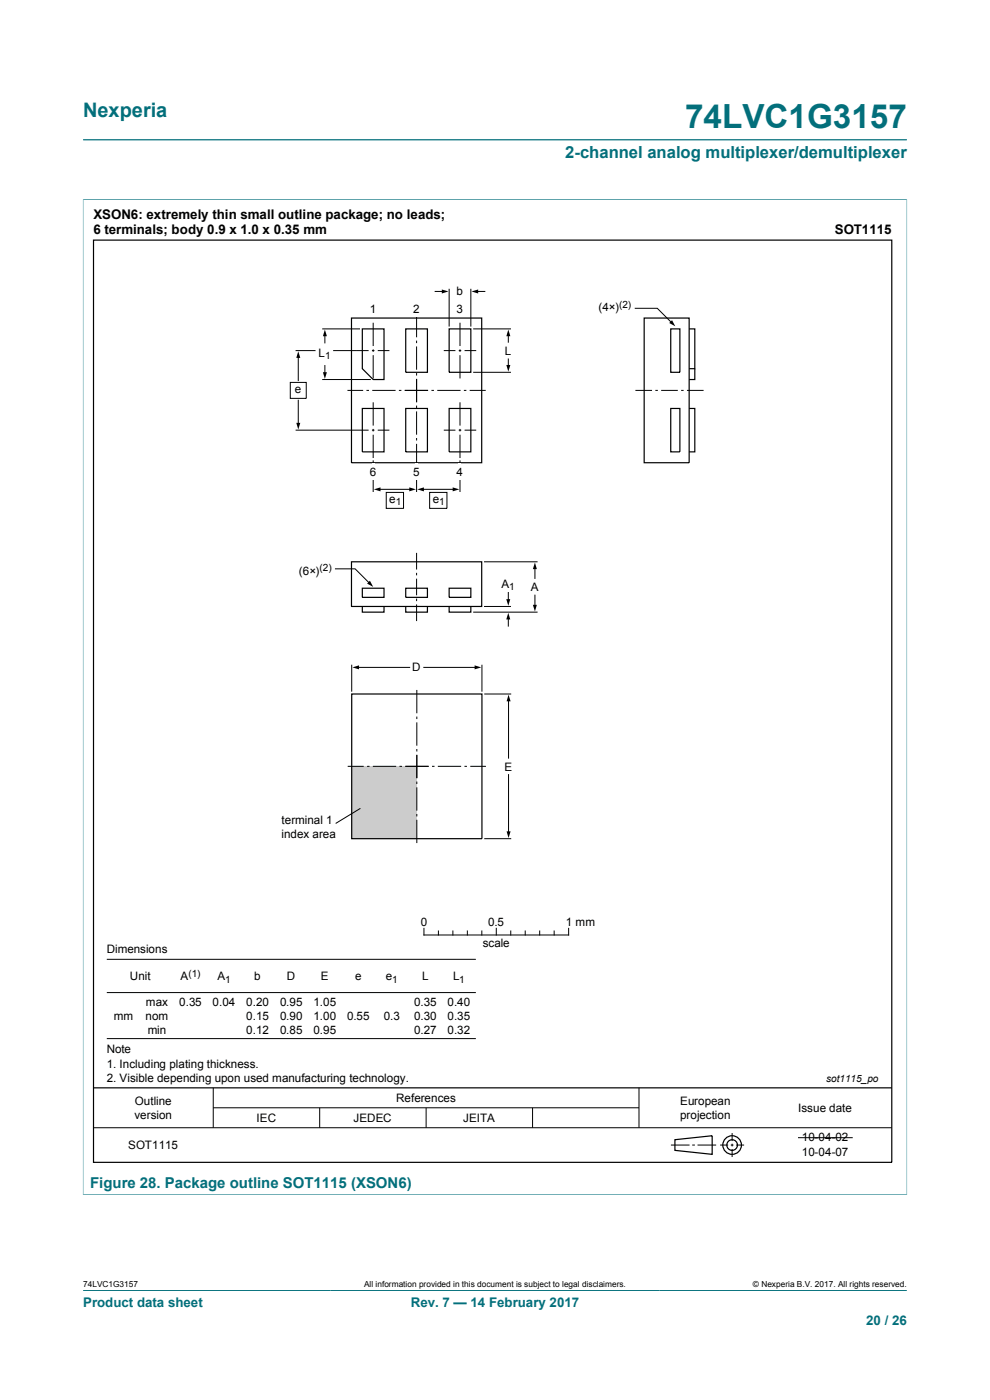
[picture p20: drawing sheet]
<svg xmlns="http://www.w3.org/2000/svg" width="210mm" height="297mm" viewBox="0 0 210 297" stroke-linecap="round" stroke-linejoin="round" font-family="sans-serif">
<defs><g id="words">
<text font-size="7.1" fill="#036f7b" x="145.3" y="27.2">74LVC1G3157</text>
<text font-size="4.2" fill="#036f7b" x="17.6" y="24.8">Nexperia</text>
<text font-size="3.5" fill="#036f7b" x="119.9" y="33.5">2-channel analog multiplexer/demultiplexer</text>
<text font-size="3.2" fill="#036f7b" x="19.1" y="251.9">Figure 28. Package outline SOT1115 (XSON6)</text>
<g font-size="2.8">
<text x="19.8" y="46.4">XSON6: extremely thin small outline package; no leads;</text>
<text x="19.8" y="49.6">6 terminals; body 0.9 x 1.0 x 0.35 mm</text>
<text x="177.1" y="49.7">SOT1115</text>
</g>
<g font-size="2.8" fill="#036f7b">
<text x="17.6" y="277.3">Product data sheet</text>
<text x="87.1" y="277.3">Rev. 7 — 14 February 2017</text>
<text x="183.7" y="281">20 / 26</text>
</g>
<g font-size="2.5">
<text x="96.9" y="62.6">b</text>
<text x="78.4" y="66.3">1</text>
<text x="87.7" y="66.3">2</text>
<text x="96.9" y="66.3">3</text>
<text x="127" y="66.1">(4×)</text>
<text x="67.6" y="75.7">L</text>
<text x="107.1" y="75.2">L</text>
<text x="62.6" y="83.4">e</text>
<text x="78.4" y="100.9">6</text>
<text x="87.7" y="100.9">5</text>
<text x="96.9" y="100.9">4</text>
<text x="82.6" y="106.7">e</text>
<text x="91.8" y="106.7">e</text>
<text x="63.4" y="121.9">(6×)</text>
<text x="106.4" y="124.7">A</text>
<text x="112.6" y="125.4">A</text>
<text x="87.5" y="142.4">D</text>
<text x="107" y="163.5">E</text>
<text x="59.7" y="174.8">terminal 1</text>
<text x="59.7" y="177.8">index area</text>
<text x="89.2" y="196.4">0</text>
<text x="103.5" y="196.4">0.5</text>
<text x="120" y="196.4">1 mm</text>
<text x="22.6" y="202.1">Dimensions</text>
<text x="102.4" y="200.9">scale</text>
<text x="27.5" y="208">Unit</text>
<text x="38.3" y="208">A</text>
<text x="46.1" y="208">A</text>
<text x="53.9" y="208">b</text>
<text x="60.9" y="208">D</text>
<text x="68" y="208">E</text>
<text x="75.3" y="208">e</text>
<text x="81.9" y="208">e</text>
<text x="89.6" y="208">L</text>
<text x="96.1" y="208">L</text>
<text x="30.9" y="213.3">max</text>
<text x="38" y="213.3">0.35</text>
<text x="45.1" y="213.3">0.04</text>
<text x="52.2" y="213.3">0.20</text>
<text x="59.4" y="213.3">0.95</text>
<text x="66.5" y="213.3">1.05</text>
<text x="87.8" y="213.3">0.35</text>
<text x="95" y="213.3">0.40</text>
<text x="24.2" y="216.3">mm</text>
<text x="30.9" y="216.3">nom</text>
<text x="31.3" y="219.3">min</text>
<text x="52.2" y="216.3">0.15</text>
<text x="52.2" y="219.3">0.12</text>
<text x="59.4" y="216.3">0.90</text>
<text x="59.4" y="219.3">0.85</text>
<text x="66.5" y="216.3">1.00</text>
<text x="66.5" y="219.3">0.95</text>
<text x="73.6" y="216.3">0.55</text>
<text x="81.4" y="216.3">0.3</text>
<text x="87.8" y="216.3">0.30</text>
<text x="87.8" y="219.3">0.27</text>
<text x="95" y="216.3">0.35</text>
<text x="95" y="219.3">0.32</text>
<text x="22.6" y="223.4">Note</text>
<text x="22.6" y="226.5">1. Including plating thickness.</text>
<text x="22.6" y="229.5">2. Visible depending upon used manufacturing technology.</text>
<text x="84" y="233.8">References</text>
<text x="28.5" y="237.4">version</text>
<text x="28.6" y="234.4">Outline</text>
<text x="54.4" y="238.1">IEC</text>
<text x="75" y="238.1">JEDEC</text>
<text x="98.3" y="238.1">JEITA</text>
<text x="144.3" y="234.4">European</text>
<text x="144.3" y="237.4">projection</text>
<text x="169.3" y="235.8">Issue date</text>
<text x="27.2" y="243.7">SOT1115</text>
<text x="170.1" y="242.2">10-04-02</text>
<text x="170.1" y="245.2">10-04-07</text>
</g>
<g font-size="2.1">
<text x="131.3" y="65.3">(2)</text>
<text x="69" y="76.2">1</text>
<text x="84" y="107.2">1</text>
<text x="93.2" y="107.2">1</text>
<text x="67.8" y="121.1">(2)</text>
<text x="108" y="125.2">1</text>
<text x="40" y="207.2">(1)</text>
<text x="47.8" y="208.5">1</text>
<text x="83.2" y="208.5">1</text>
<text x="97.4" y="208.5">1</text>
<text x="175.3" y="229.5">sot1115_po</text>
</g>
<g font-size="1.8">
<text x="17.6" y="273.1">74LVC1G3157</text>
<text x="77.2" y="273.1">All information provided in this document is subject to legal disclaimers.</text>
<text x="159.7" y="273.1">© Nexperia B.V. 2017. All rights reserved.</text>
</g>
</g></defs>
<path d="M17.6 29.7h174.8M17.6 42.3h174.8M17.6 42.3v211.2M192.4 42.3v211.2M17.6 253.4h174.8M17.6 273.8h174.8" fill="none" stroke="#036f7b" stroke-width=".21"/>
<g fill="none" stroke="#000" stroke-width=".21">
<path d="M75.9 141.6h11M89.9 141.6h11.1M107.9 148.5v12.3M107.9 164.3v12.3M89.9 196.9v1.5h30.7v-1.5M93 197.5v.9M96.1 197.5v.9M99.1 197.5v.9M102.2 197.5v.9M105.3 196.9v1.5M108.3 197.5v.9M111.4 197.5v.9"/>
<path d="M114.5 197.5v.9M117.5 197.5v.9M22.7 210.6h78.2M22.7 203.5h78.2M19.8 239.2h169.4M22.7 220.3h78.2M45.2 230.8v8.4M45.2 235h90.3M67.8 235v4.2M90.4 235v4.2M113 235v4.2M135.5 230.8v8.4"/>
<path d="M142.3 242.9h4M146.8 242.9h.6M148 242.9h3.9M152.8 242.9h1.7M155 242.9h.6M155.3 240.4v1.7M155.3 242.6v.6M155.3 243.8v1.7M156.1 242.9h1.7M169.3 241.4h11.6"/>
</g>
<g fill="none" stroke="#000" stroke-width=".25">
<path d="M19.8 50.9h169.4v195.7h-169.4zM19.8 230.8h169.4M143.2 241.8l7.9-.9v4l-7.9-.9z"/>
<circle cx="155.3" cy="242.9" r="1.13"/>
<circle cx="155.3" cy="242.9" r="1.97"/>
</g>
<path d="M74.7 141.6l1.5-.4v.8zM100.7 141.2l1.4 .4-1.4 .4zM107.9 147.4l.4 1.4h-.8zM107.5 176.4h.8l-.4 1.4z" fill="#000"/>
<path d="M74.6 162.6h13.8v15.3h-13.8z" fill="#ccc"/>
<g fill="none" stroke="#000" stroke-width=".21">
<path d="M62.7 74.4h4.2M63.3 75.6v5.1M68.3 69.8h8.1M68.9 71v1.7M68.9 77.6v1.6M70.7 74.4h7.5M78.9 74.4h.5M79.2 68.5v4.9M79.2 74.1v.5M79.2 75.3v5M80.1 74.4h2.5M88.4 67.3v4.3"/>
<path d="M88.4 72.3v.5M88.4 73.5v4.9M88.4 79.1v.6M92.3 61.8h1.7M94.1 74.4h2.5M95.3 61.3v8M97.3 74.4h.5M97.6 68.5v4.9M97.6 74.1v.5M97.6 75.3v5M98.5 74.4h2.5M99.9 61.3v8"/>
<path d="M100.4 69.8h8M100.4 79h8M101.1 61.8h1.7M107.8 71v1.6M107.8 76.2v1.5M134.8 65.4h4.6l3 3M61.6 81.1h3.4v3.4h-3.4zM62.7 91.3h15.5M63.3 84.9v5.1M68.3 80.5h10.4M73.7 82.8h3.3M77.7 82.8h.6"/>
<path d="M78.9 91.3h.5M79 82.8h4.9M79.2 85.3v5M79.2 91v.5M79.2 92.2v5M79.2 97.7v6.7M80.1 91.3h2.5M84.6 82.8h.5M85.8 82.8h5M88.4 80.4v4.9M88.4 86v.6M88.4 87.3v4.9"/>
<path d="M88.4 92.9v.6M88.4 94.2v4.9M88.4 99.7v4.7M91.5 82.8h.5M92.8 82.8h4.9M94.1 91.3h2.5M97.3 91.3h.5M97.6 85.3v5M97.6 91v.5M97.6 92.2v5M97.6 97.7v6.7M98.4 82.8h.5"/>
<path d="M98.5 91.3h2.5M99.6 82.8h3.4M134.8 82.8h3.5M139 82.8h.5M140.3 82.8h3.5M144.5 82.8h.5M145.7 82.8h3.5M80.4 103.8h6.8M81.9 104.5h3.7v3.3h-3.7zM89.6 103.8h6.8M91.1 104.5h3.7v3.3h-3.7zM74.6 141v5.7"/>
<path d="M88.4 146.4v4.9M88.4 152v.5M88.4 153.2v5M88.4 158.9v.5M102.2 141v5.7M102.7 147.2h5.7M73.8 162.6h3.4M76.5 171.5l-5.3 3.2M77.9 162.6h.5M79.1 162.6h4.9M84.7 162.6h.6M86 162.6h4.9"/>
<path d="M88.4 160.1v5M88.4 165.8v.5M88.4 167v5M88.4 172.7v.5M88.4 173.9v5M91.6 162.6h.6M92.9 162.6h4.9M98.5 162.6h.6M99.8 162.6h3.3M102.7 177.9h5.7"/>
</g>
<g fill="none" stroke="#000" stroke-width=".25">
<path d="M74.6 67.5h27.6v30.7h-27.6zM76.9 69.8h4.6v10.7h-2.3l-2.3-2.3zM86.1 69.8h4.6v9.2h-4.6zM95.3 69.8h4.6v9.2h-4.6zM136.6 67.5h9.6v30.7h-9.6zM142.3 69.8h1.9v9.2h-1.9zM146.2 69.8h1.2v8.4h-1.2M147.4 78.2v2.3h-1.2M76.9 86.7h4.6v9.2h-4.6zM86.1 86.7h4.6v9.2h-4.6zM95.3 86.7h4.6v9.2h-4.6zM142.3 86.7h1.9v9.2h-1.9z"/>
<path d="M146.2 86.7h1.2v9.2h-1.2M74.6 147.2h27.6v30.7h-27.6z"/>
</g>
<g fill="#000">
<path d="M63.3 74.5l.4 1.4h-.8zM68.9 69.9l.4 1.4h-.8zM68.5 79h.8l-.4 1.4zM93.7 61.4l1.4 .4-1.4 .5zM100 61.8l1.4-.4v.9zM107.8 69.9l.5 1.4h-.9zM107.4 77.4h.9l-.5 1.4zM142.6 67.9l.6 1.3-1.2-.7zM62.9 89.7h.8l-.4 1.4zM79.3 103.8l1.4-.4v.8zM86.8 103.4l1.4 .4-1.4 .4zM88.5 103.8l1.4-.4v.8z"/>
<path d="M96 103.4l1.4 .4-1.4 .4z"/>
</g>
<g fill="#fff">
<path d="M78.9 98.3h.5v3.5h-.5z"/>
<path d="M88.1 98.3h.5v3.5h-.5z"/>
<path d="M97.3 98.3h.5v3.5h-.5z"/>
</g>
<path d="M74.6 119.2h27.6v9.5h-27.6zM76.9 124.8h4.6v1.9h-4.6zM76.9 128.7v1.2h4.6v-1.2M86.1 124.8h4.6v1.9h-4.6zM86.1 128.7v1.2h4.6v-1.2M95.3 124.8h4.6v1.9h-4.6zM95.3 128.7v1.2h4.6v-1.2" fill="none" stroke="#000" stroke-width=".25"/>
<g fill="none" stroke="#000" stroke-width=".21">
<path d="M88.4 117.3v3.5M102.7 119.2h11.3M71.2 120.7h4.1l3.1 3M88.4 121.5v.6M88.4 122.8v3.5M88.4 127v.5M88.4 128.2v3.6M100.4 129.9h13.6M102.7 128.7h5.7M107.8 125.7v1.7M107.8 131.1v1.7M113.5 120.5v2.2"/>
<path d="M113.5 126.3v2.3"/>
</g>
<path d="M78.5 123.2l.7 1.3-1.3-.7zM107.8 130l.4 1.4h-.8zM107.4 127.1h.8l-.4 1.4zM113.5 119.3l.4 1.4h-.9zM113 128.3h.9l-.4 1.4z" fill="#000"/>
<use href="#words"/>
</svg>
